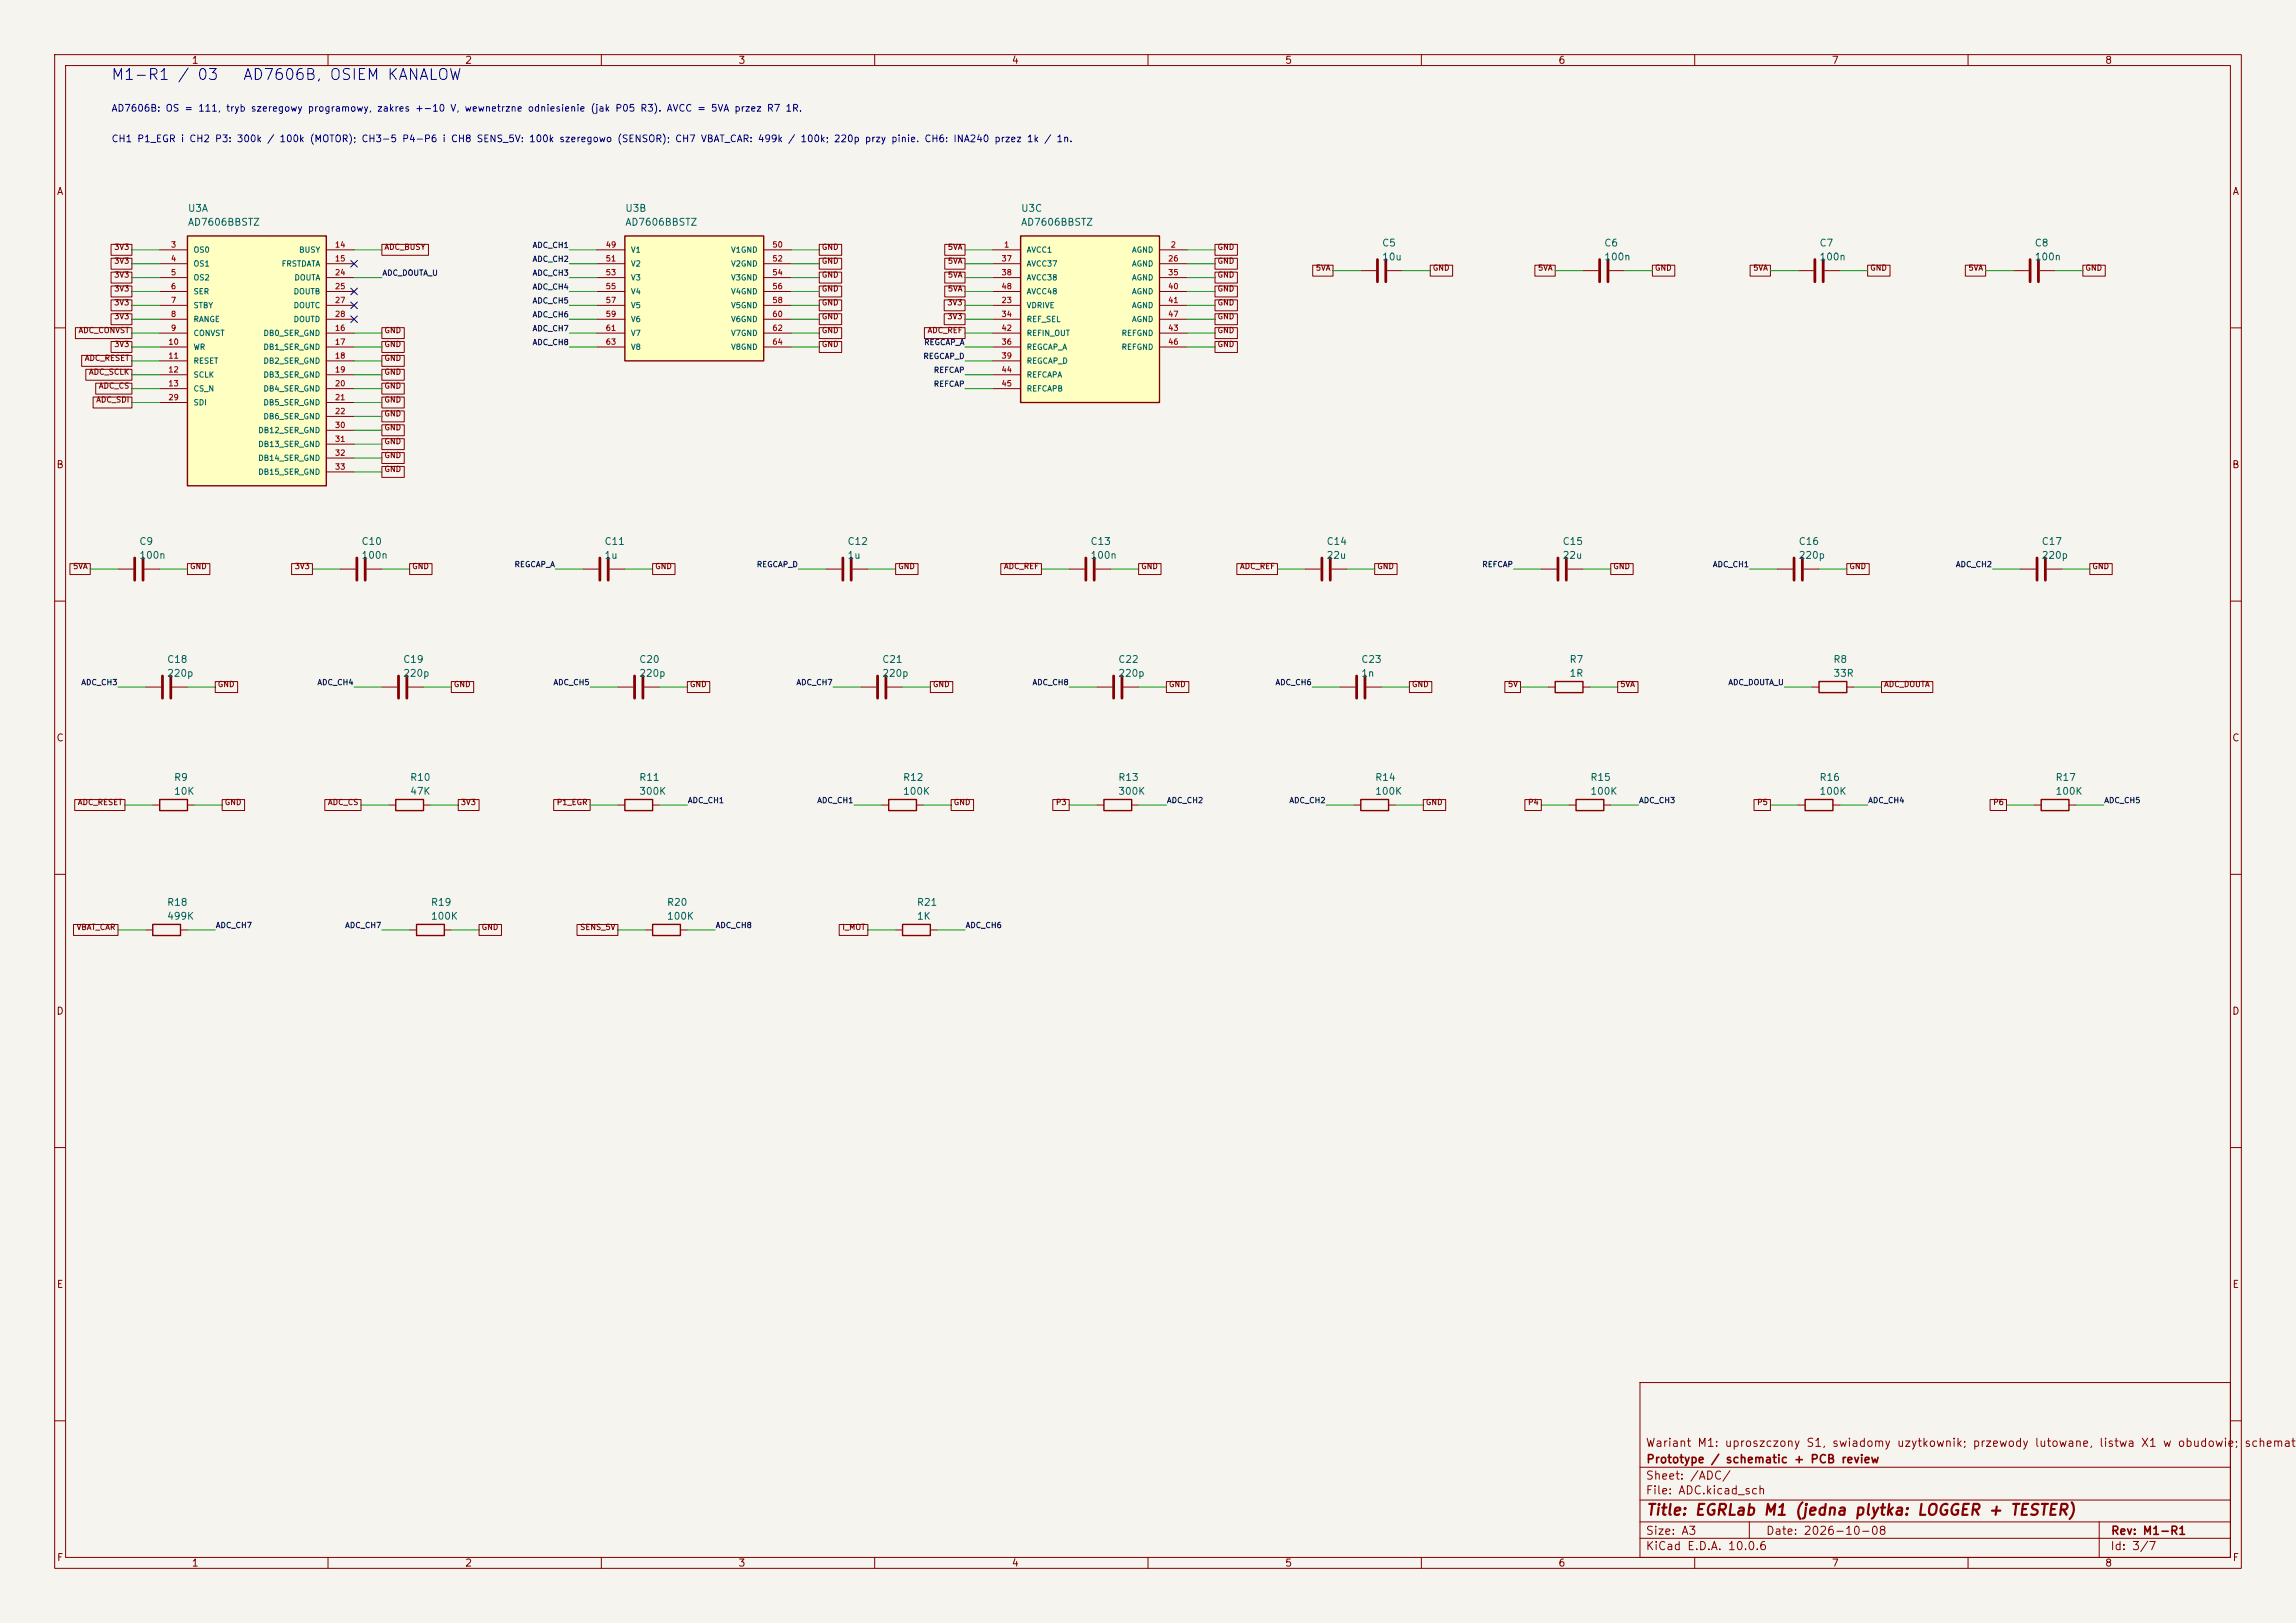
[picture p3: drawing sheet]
<svg xmlns="http://www.w3.org/2000/svg" width="420mm" height="297mm" viewBox="0 0 420 297" stroke-linecap="round" stroke-linejoin="round" font-family="sans-serif">
<defs><g id="words">
<g font-size="2" fill="#0000c2">
<text x="20.2" y="15.1">M1-R1 / 03</text>
<text x="44.3" y="15.1">AD7606B, OSIEM KANALOW</text>
</g>
<text font-size="2" fill="#840000" x="301" y="277.8">Title: EGRLab M1 (jedna plytka: LOGGER + TESTER)</text>
<g font-size="1.5" fill="#840000">
<text x="300.9" y="265.1">Wariant M1: uproszczony S1, swiadomy uzytkownik; przewody lutowane, listwa X1 w obudowie;</text>
<text x="301" y="268.1">Prototype / schematic + PCB review</text>
<text x="410.4" y="265.1">schemat</text>
<text x="300.9" y="273.8">File: ADC.kicad_sch</text>
<text x="300.9" y="271.1">Sheet: /ADC/</text>
<text x="300.9" y="281.2">Size: A3</text>
<text x="322.9" y="281.2">Date: 2026-10-08</text>
<text x="386" y="281.2">Rev: M1-R1</text>
<text x="300.9" y="284">KiCad E.D.A. 10.0.6</text>
<text x="385.9" y="284">Id: 3/7</text>
</g>
<g font-size="1.3" fill="#840000">
<text x="35" y="12">1</text>
<text x="85" y="12">2</text>
<text x="135" y="12">3</text>
<text x="185" y="12">4</text>
<text x="235" y="12">5</text>
<text x="285" y="12">6</text>
<text x="335" y="12">7</text>
<text x="385" y="12">8</text>
<text x="10.3" y="36">A</text>
<text x="408.3" y="36">A</text>
<text x="10.2" y="86">B</text>
<text x="408.2" y="86">B</text>
<text x="10.2" y="136">C</text>
<text x="408.2" y="136">C</text>
<text x="10.2" y="186">D</text>
<text x="408.2" y="186">D</text>
<text x="10.3" y="236">E</text>
<text x="408.3" y="236">E</text>
<text x="10.3" y="286">F</text>
<text x="35" y="287">1</text>
<text x="85" y="287">2</text>
<text x="135" y="287">3</text>
<text x="185" y="287">4</text>
<text x="235" y="287">5</text>
<text x="285" y="287">6</text>
<text x="335" y="287">7</text>
<text x="385" y="287">8</text>
<text x="408.3" y="286">F</text>
</g>
<g font-size="1.3" fill="#0000c2">
<text x="20.3" y="20.7">AD7606B: OS = 111, tryb szeregowy programowy, zakres +-10 V, wewnetrzne odniesienie (jak P05 R3). AVCC = 5VA przez R7 1R.</text>
<text x="20.3" y="26.3">CH1 P1_EGR i CH2 P3: 300k / 100k (MOTOR); CH3-5 P4-P6 i CH8 SENS_5V: 100k szeregowo (SENSOR); CH7 VBAT_CAR: 499k / 100k; 220p przy pinie. CH6: INA240 przez 1k / 1n.</text>
</g>
<g font-size="1.3" fill="#006464">
<text x="34.3" y="39.1">U3A</text>
<text x="34.3" y="41.6">AD7606BBSTZ</text>
<text x="114.3" y="39.1">U3B</text>
<text x="114.3" y="41.6">AD7606BBSTZ</text>
<text x="186.7" y="39.1">U3C</text>
<text x="186.7" y="41.6">AD7606BBSTZ</text>
<text x="252.7" y="45.4">C5</text>
<text x="252.7" y="48">10u</text>
<text x="293.4" y="45.4">C6</text>
<text x="293.4" y="48">100n</text>
<text x="332.7" y="45.4">C7</text>
<text x="332.7" y="48">100n</text>
<text x="372.1" y="45.4">C8</text>
<text x="372.1" y="48">100n</text>
<text x="25.4" y="100">C9</text>
<text x="66" y="100">C10</text>
<text x="110.5" y="100">C11</text>
<text x="154.9" y="100">C12</text>
<text x="199.4" y="100">C13</text>
<text x="242.6" y="100">C14</text>
<text x="285.7" y="100">C15</text>
<text x="328.9" y="100">C16</text>
<text x="373.4" y="100">C17</text>
<text x="25.4" y="102.6">100n</text>
<text x="66" y="102.6">100n</text>
<text x="110.5" y="102.6">1u</text>
<text x="154.9" y="102.6">1u</text>
<text x="199.4" y="102.6">100n</text>
<text x="242.6" y="102.6">22u</text>
<text x="285.7" y="102.6">22u</text>
<text x="328.9" y="102.6">220p</text>
<text x="373.4" y="102.6">220p</text>
<text x="30.5" y="121.6">C18</text>
<text x="30.5" y="124.2">220p</text>
<text x="73.6" y="121.6">C19</text>
<text x="73.6" y="124.2">220p</text>
<text x="116.8" y="121.6">C20</text>
<text x="116.8" y="124.2">220p</text>
<text x="161.3" y="121.6">C21</text>
<text x="161.3" y="124.2">220p</text>
<text x="204.5" y="121.6">C22</text>
<text x="204.5" y="124.2">220p</text>
<text x="248.9" y="121.6">C23</text>
<text x="248.9" y="124.2">1n</text>
<text x="287" y="121.6">R7</text>
<text x="287" y="124.2">1R</text>
<text x="335.3" y="121.6">R8</text>
<text x="335.3" y="124.2">33R</text>
<text x="31.7" y="143.2">R9</text>
<text x="74.9" y="143.2">R10</text>
<text x="116.8" y="143.2">R11</text>
<text x="165.1" y="143.2">R12</text>
<text x="204.5" y="143.2">R13</text>
<text x="251.4" y="143.2">R14</text>
<text x="290.8" y="143.2">R15</text>
<text x="332.7" y="143.2">R16</text>
<text x="375.9" y="143.2">R17</text>
<text x="31.7" y="145.7">10K</text>
<text x="74.9" y="145.7">47K</text>
<text x="116.8" y="145.7">300K</text>
<text x="165.1" y="145.7">100K</text>
<text x="204.5" y="145.7">300K</text>
<text x="251.4" y="145.7">100K</text>
<text x="290.8" y="145.7">100K</text>
<text x="332.7" y="145.7">100K</text>
<text x="375.9" y="145.7">100K</text>
<text x="30.5" y="166.1">R18</text>
<text x="78.7" y="166.1">R19</text>
<text x="121.9" y="166.1">R20</text>
<text x="167.6" y="166.1">R21</text>
<text x="30.5" y="168.6">499K</text>
<text x="78.7" y="168.6">100K</text>
<text x="121.9" y="168.6">100K</text>
<text x="167.6" y="168.6">1K</text>
</g>
<g font-size="1" fill="#840000">
<text x="20.8" y="46">3V3</text>
<text x="70.2" y="46">ADC_BUSY</text>
<text x="150.2" y="46">GND</text>
<text x="173.3" y="46">5VA</text>
<text x="222.6" y="46">GND</text>
<text x="20.8" y="53.6">3V3</text>
<text x="20.8" y="51">3V3</text>
<text x="20.8" y="48.5">3V3</text>
<text x="150.2" y="53.6">GND</text>
<text x="150.2" y="51">GND</text>
<text x="150.2" y="48.5">GND</text>
<text x="173.3" y="48.5">5VA</text>
<text x="173.3" y="51">5VA</text>
<text x="173.3" y="53.6">5VA</text>
<text x="222.6" y="48.5">GND</text>
<text x="222.6" y="53.6">GND</text>
<text x="222.6" y="51">GND</text>
<text x="240.6" y="49.8">5VA</text>
<text x="262" y="49.8">GND</text>
<text x="281.2" y="49.8">5VA</text>
<text x="302.6" y="49.8">GND</text>
<text x="320.6" y="49.8">5VA</text>
<text x="342" y="49.8">GND</text>
<text x="360" y="49.8">5VA</text>
<text x="381.4" y="49.8">GND</text>
<text x="20.8" y="58.7">3V3</text>
<text x="20.8" y="56.1">3V3</text>
<text x="150.2" y="58.7">GND</text>
<text x="150.2" y="56.1">GND</text>
<text x="173.2" y="58.7">3V3</text>
<text x="173.2" y="56.1">3V3</text>
<text x="222.6" y="58.7">GND</text>
<text x="222.6" y="56.1">GND</text>
<text x="14.3" y="61.2">ADC_CONVST</text>
<text x="20.8" y="63.7">3V3</text>
<text x="70.2" y="63.7">GND</text>
<text x="70.2" y="61.2">GND</text>
<text x="150.2" y="63.7">GND</text>
<text x="150.2" y="61.2">GND</text>
<text x="169.6" y="61.2">ADC_REF</text>
<text x="222.6" y="63.7">GND</text>
<text x="222.6" y="61.2">GND</text>
<text x="15.4" y="66.3">ADC_RESET</text>
<text x="16.2" y="68.8">ADC_SCLK</text>
<text x="18" y="71.4">ADC_CS</text>
<text x="70.2" y="71.4">GND</text>
<text x="70.2" y="68.8">GND</text>
<text x="70.2" y="66.3">GND</text>
<text x="17.5" y="73.9">ADC_SDI</text>
<text x="70.2" y="73.9">GND</text>
<text x="70.2" y="76.4">GND</text>
<text x="70.2" y="79">GND</text>
<text x="70.2" y="81.5">GND</text>
<text x="70.2" y="86.6">GND</text>
<text x="70.2" y="84.1">GND</text>
<text x="13.3" y="104.4">5VA</text>
<text x="34.7" y="104.4">GND</text>
<text x="53.8" y="104.4">3V3</text>
<text x="75.3" y="104.4">GND</text>
<text x="119.8" y="104.4">GND</text>
<text x="164.2" y="104.4">GND</text>
<text x="183.5" y="104.4">ADC_REF</text>
<text x="208.7" y="104.4">GND</text>
<text x="226.7" y="104.4">ADC_REF</text>
<text x="251.8" y="104.4">GND</text>
<text x="295" y="104.4">GND</text>
<text x="338.2" y="104.4">GND</text>
<text x="382.6" y="104.4">GND</text>
<text x="39.7" y="126">GND</text>
<text x="82.9" y="126">GND</text>
<text x="126.1" y="126">GND</text>
<text x="170.6" y="126">GND</text>
<text x="213.7" y="126">GND</text>
<text x="258.2" y="126">GND</text>
<text x="275.7" y="126">5V</text>
<text x="296.3" y="126">5VA</text>
<text x="344.5" y="126">ADC_DOUTA</text>
<text x="14.1" y="147.6">ADC_RESET</text>
<text x="41" y="147.6">GND</text>
<text x="59.9" y="147.6">ADC_CS</text>
<text x="84.2" y="147.6">3V3</text>
<text x="101.8" y="147.6">P1_EGR</text>
<text x="174.4" y="147.6">GND</text>
<text x="193.1" y="147.6">P3</text>
<text x="260.7" y="147.6">GND</text>
<text x="279.4" y="147.6">P4</text>
<text x="321.3" y="147.6">P5</text>
<text x="364.5" y="147.6">P6</text>
<text x="13.9" y="170.4">VBAT_CAR</text>
<text x="88" y="170.4">GND</text>
<text x="106" y="170.4">SENS_5V</text>
<text x="154" y="170.4">I_MOT</text>
</g>
<g font-size="1" fill="#a90000">
<text x="31.2" y="45.5">3</text>
<text x="61.2" y="45.5">14</text>
<text x="110.7" y="45.5">49</text>
<text x="141.2" y="45.5">50</text>
<text x="183.6" y="45.5">1</text>
<text x="214.1" y="45.5">2</text>
<text x="31.2" y="48.1">4</text>
<text x="31.2" y="50.6">5</text>
<text x="31.2" y="53.2">6</text>
<text x="61.2" y="48.1">15</text>
<text x="61.2" y="50.6">24</text>
<text x="61.2" y="53.2">25</text>
<text x="110.7" y="48.1">51</text>
<text x="110.7" y="50.6">53</text>
<text x="110.7" y="53.2">55</text>
<text x="141.2" y="48.1">52</text>
<text x="141.2" y="50.6">54</text>
<text x="141.2" y="53.2">56</text>
<text x="183.1" y="48.1">37</text>
<text x="183.1" y="50.6">38</text>
<text x="183.1" y="53.2">48</text>
<text x="213.6" y="48.1">26</text>
<text x="213.6" y="50.6">35</text>
<text x="213.6" y="53.2">40</text>
<text x="31.2" y="55.7">7</text>
<text x="31.2" y="58.2">8</text>
<text x="61.2" y="55.7">27</text>
<text x="61.2" y="58.2">28</text>
<text x="110.7" y="55.7">57</text>
<text x="110.7" y="58.2">59</text>
<text x="141.2" y="55.7">58</text>
<text x="141.2" y="58.2">60</text>
<text x="183.1" y="55.7">23</text>
<text x="183.1" y="58.2">34</text>
<text x="213.6" y="55.7">41</text>
<text x="213.6" y="58.2">47</text>
<text x="30.7" y="63.3">10</text>
<text x="30.7" y="65.9">11</text>
<text x="31.2" y="60.8">9</text>
<text x="61.2" y="60.8">16</text>
<text x="61.2" y="63.3">17</text>
<text x="61.2" y="65.9">18</text>
<text x="110.7" y="60.8">61</text>
<text x="110.7" y="63.3">63</text>
<text x="141.2" y="60.8">62</text>
<text x="141.2" y="63.3">64</text>
<text x="183.1" y="63.3">36</text>
<text x="183.1" y="65.9">39</text>
<text x="183.1" y="60.8">42</text>
<text x="213.6" y="60.8">43</text>
<text x="213.6" y="63.3">46</text>
<text x="30.7" y="68.4">12</text>
<text x="30.7" y="70.9">13</text>
<text x="61.2" y="68.4">19</text>
<text x="61.2" y="70.9">20</text>
<text x="183.1" y="68.4">44</text>
<text x="183.1" y="70.9">45</text>
<text x="30.7" y="73.5">29</text>
<text x="61.2" y="73.5">21</text>
<text x="61.2" y="76">22</text>
<text x="61.2" y="78.6">30</text>
<text x="61.2" y="81.1">31</text>
<text x="61.2" y="83.6">32</text>
<text x="61.2" y="86.2">33</text>
</g>
<g font-size="1" fill="#006464">
<text x="35.3" y="46.5">OS0</text>
<text x="54.6" y="46.5">BUSY</text>
<text x="115.3" y="46.5">V1</text>
<text x="133.6" y="46.5">V1GND</text>
<text x="187.7" y="46.5">AVCC1</text>
<text x="207" y="46.5">AGND</text>
<text x="35.3" y="49">OS1</text>
<text x="35.3" y="51.6">OS2</text>
<text x="51.4" y="49">FRSTDATA</text>
<text x="53.8" y="51.6">DOUTA</text>
<text x="115.3" y="49">V2</text>
<text x="115.3" y="51.6">V3</text>
<text x="133.6" y="49">V2GND</text>
<text x="133.6" y="51.6">V3GND</text>
<text x="187.7" y="49">AVCC37</text>
<text x="187.7" y="51.6">AVCC38</text>
<text x="207" y="49">AGND</text>
<text x="207" y="51.6">AGND</text>
<text x="35.3" y="54.1">SER</text>
<text x="35.3" y="56.6">STBY</text>
<text x="35.3" y="59.2">RANGE</text>
<text x="53.6" y="54.1">DOUTB</text>
<text x="53.6" y="56.6">DOUTC</text>
<text x="53.6" y="59.2">DOUTD</text>
<text x="115.3" y="54.1">V4</text>
<text x="115.3" y="56.6">V5</text>
<text x="115.3" y="59.2">V6</text>
<text x="133.6" y="54.1">V4GND</text>
<text x="133.6" y="56.6">V5GND</text>
<text x="133.6" y="59.2">V6GND</text>
<text x="187.7" y="56.6">VDRIVE</text>
<text x="187.7" y="59.2">REF_SEL</text>
<text x="187.7" y="54.1">AVCC48</text>
<text x="207" y="54.1">AGND</text>
<text x="207" y="56.6">AGND</text>
<text x="207" y="59.2">AGND</text>
<text x="35.3" y="61.7">CONVST</text>
<text x="35.3" y="64.3">WR</text>
<text x="48.1" y="61.7">DB0_SER_GND</text>
<text x="48.1" y="64.3">DB1_SER_GND</text>
<text x="115.3" y="61.7">V7</text>
<text x="115.3" y="64.3">V8</text>
<text x="133.6" y="61.7">V7GND</text>
<text x="133.6" y="64.3">V8GND</text>
<text x="187.7" y="64.3">REGCAP_A</text>
<text x="187.7" y="61.7">REFIN_OUT</text>
<text x="205.1" y="61.7">REFGND</text>
<text x="205.1" y="64.3">REFGND</text>
<text x="35.3" y="66.8">RESET</text>
<text x="35.3" y="69.3">SCLK</text>
<text x="35.3" y="71.9">CS_N</text>
<text x="48.1" y="66.8">DB2_SER_GND</text>
<text x="48.1" y="69.3">DB3_SER_GND</text>
<text x="48.1" y="71.9">DB4_SER_GND</text>
<text x="187.7" y="66.8">REGCAP_D</text>
<text x="187.7" y="69.3">REFCAPA</text>
<text x="187.7" y="71.9">REFCAPB</text>
<text x="35.3" y="74.4">SDI</text>
<text x="48.1" y="74.4">DB5_SER_GND</text>
<text x="48.1" y="77">DB6_SER_GND</text>
<text x="47.1" y="79.5">DB12_SER_GND</text>
<text x="47.1" y="82">DB13_SER_GND</text>
<text x="47.1" y="84.6">DB14_SER_GND</text>
<text x="47.1" y="87.1">DB15_SER_GND</text>
</g>
<g font-size="1" fill="#0f0f0f">
<text x="97.3" y="45.6">ADC_CH1</text>
<text x="69.9" y="50.7">ADC_DOUTA_U</text>
<text x="97.3" y="50.7">ADC_CH3</text>
<text x="97.3" y="48.2">ADC_CH2</text>
<text x="97.3" y="53.2">ADC_CH4</text>
<text x="97.3" y="58.3">ADC_CH6</text>
<text x="97.3" y="55.8">ADC_CH5</text>
<text x="97.3" y="63.4">ADC_CH8</text>
<text x="97.3" y="60.9">ADC_CH7</text>
<text x="168.8" y="65.9">REGCAP_D</text>
<text x="168.9" y="63.4">REGCAP_A</text>
<text x="170.7" y="68.5">REFCAP</text>
<text x="170.7" y="71">REFCAP</text>
<text x="94" y="104">REGCAP_A</text>
<text x="138.3" y="104">REGCAP_D</text>
<text x="271" y="104">REFCAP</text>
<text x="313.2" y="104">ADC_CH1</text>
<text x="357.7" y="104">ADC_CH2</text>
<text x="14.8" y="125.6">ADC_CH3</text>
<text x="58" y="125.6">ADC_CH4</text>
<text x="101.1" y="125.6">ADC_CH5</text>
<text x="145.6" y="125.6">ADC_CH7</text>
<text x="188.8" y="125.6">ADC_CH8</text>
<text x="233.2" y="125.6">ADC_CH6</text>
<text x="316" y="125.6">ADC_DOUTA_U</text>
<text x="125.7" y="147.2">ADC_CH1</text>
<text x="149.4" y="147.2">ADC_CH1</text>
<text x="213.4" y="147.2">ADC_CH2</text>
<text x="235.8" y="147.2">ADC_CH2</text>
<text x="299.7" y="147.2">ADC_CH3</text>
<text x="341.6" y="147.2">ADC_CH4</text>
<text x="384.8" y="147.2">ADC_CH5</text>
<text x="39.4" y="170.1">ADC_CH7</text>
<text x="63" y="170.1">ADC_CH7</text>
<text x="130.8" y="170.1">ADC_CH8</text>
<text x="176.5" y="170.1">ADC_CH6</text>
</g>
</g></defs>
<path d="M0 0h420v297h-420z" fill="#f5f4ef" stroke="#f5f4ef" stroke-width=".18"/>
<g fill="none" stroke="#840000" stroke-width=".18">
<path d="M10 10h400v277h-400zM12 12h396v273h-396zM60 10v2M110 10v2M160 10v2M210 10v2M260 10v2M310 10v2M360 10v2M10 60h2M408 60h2M10 110h2"/>
<path d="M21.6 104.1h2.8M26.4 104.1h2.8M106.7 104.1h2.8M111.5 104.1h2.8M195.6 104.1h2.8M200.4 104.1h2.8M408 110h2M331.5 125.7h1.2M337.8 125.7h1.3M10 160h2M113 147.3h1.3M119.4 147.3h1.2"/>
<path d="M328.9 147.3h1.3M335.3 147.3h1.2M408 160h2M163.8 170.2h1.3M170.2 170.2h1.2M10 210h2M408 210h2M300 253h108v32h-108zM10 260h2M300 278.5h108M300 274.5h108M300 268.5h108"/>
<path d="M320 278.5v3M384 278.5v6.5M408 260h2M60 285v2M110 285v2M160 285v2M210 285v2M260 285v2M300 281.5h108M310 285v2M360 285v2"/>
</g>
<path d="M24.6 102.1v4.1M26.2 102.1v4.1M109.7 102.1v4.1M111.3 102.1v4.1M198.6 102.1v4.1M200.2 102.1v4.1" fill="none" stroke="#840000" stroke-width=".51"/>
<path d="M332.7 124.7h5.1v2h-5.1zM114.3 146.3h5.1v2h-5.1zM330.2 146.3h5.1v2h-5.1zM165.1 169.2h5.1v2h-5.1z" fill="none" stroke="#840000" stroke-width=".25"/>
<path d="M34.3 43.2h25.4v45.7h-25.4z" fill="#ffffc2"/>
<path d="M34.3 43.2h25.4v45.7h-25.4zM284.5 124.7h5.1v2h-5.1z" fill="none" stroke="#840000" stroke-width=".25"/>
<g fill="none" stroke="#840000" stroke-width=".18">
<path d="M29.2 45.7h5.1M29.2 48.3h5.1M29.2 50.8h5.1M29.2 53.3h5.1M29.2 55.9h5.1M29.2 58.4h5.1M59.7 45.7h5.1M59.7 48.3h5.1M59.7 50.8h5.1M59.7 53.3h5.1M59.7 55.9h5.1M59.7 58.4h5.1"/>
<path d="M29.2 61h5.1M29.2 63.5h5.1M29.2 66h5.1M29.2 68.6h5.1M29.2 71.1h5.1M29.2 73.7h5.1M59.7 61h5.1M59.7 63.5h5.1M59.7 66h5.1M59.7 68.6h5.1M59.7 71.1h5.1M59.7 73.7h5.1"/>
<path d="M59.7 76.2h5.1M59.7 78.7h5.1M59.7 81.3h5.1M59.7 83.8h5.1M59.7 86.4h5.1M281.9 104.1h2.8M286.8 104.1h2.8M325.1 104.1h2.8M329.9 104.1h2.8M283.2 125.7h1.3M289.6 125.7h1.2"/>
</g>
<path d="M285 102.1v4.1M286.5 102.1v4.1M328.2 102.1v4.1M329.7 102.1v4.1" fill="none" stroke="#840000" stroke-width=".51"/>
<path d="M186.7 43.2h25.4v30.5h-25.4z" fill="#ffffc2"/>
<path d="M186.7 43.2h25.4v30.5h-25.4zM72.4 146.3h5.1v2h-5.1zM201.9 146.3h5.1v2h-5.1zM248.9 146.3h5.1v2h-5.1zM373.4 146.3h5.1v2h-5.1z" fill="none" stroke="#840000" stroke-width=".25"/>
<g fill="none" stroke="#840000" stroke-width=".18">
<path d="M181.6 45.7h5.1M181.6 55.9h5.1M181.6 48.3h5.1M181.6 58.4h5.1M181.6 50.8h5.1M181.6 53.3h5.1M212.1 45.7h5.1M212.1 55.9h5.1M212.1 48.3h5.1M212.1 58.4h5.1M212.1 50.8h5.1M212.1 53.3h5.1"/>
<path d="M181.6 63.5h5.1M181.6 66h5.1M181.6 61h5.1M181.6 68.6h5.1M181.6 71.1h5.1M212.1 63.5h5.1M212.1 61h5.1M200.7 125.7h2.8M205.5 125.7h2.8M245.1 125.7h2.8M249.9 125.7h2.8M71.1 147.3h1.3"/>
<path d="M77.5 147.3h1.2M200.7 147.3h1.2M207 147.3h1.3M247.6 147.3h1.3M254 147.3h1.3M372.1 147.3h1.3M378.5 147.3h1.2"/>
</g>
<path d="M203.7 123.7v4.1M205.2 123.7v4.1M248.2 123.7v4.1M249.7 123.7v4.1" fill="none" stroke="#840000" stroke-width=".51"/>
<path d="M114.3 43.2h25.4v22.8h-25.4z" fill="#ffffc2"/>
<path d="M114.3 43.2h25.4v22.8h-25.4zM29.2 146.3h5.1v2h-5.1zM162.6 146.3h5v2h-5zM288.3 146.3h5.1v2h-5.1zM27.9 169.2h5.1v2h-5.1zM76.2 169.2h5.1v2h-5.1zM119.4 169.2h5.1v2h-5.1z" fill="none" stroke="#840000" stroke-width=".25"/>
<g fill="none" stroke="#840000" stroke-width=".18">
<path d="M13.8 60h10.3v2h-10.3zM20.3 52.3h3.8v2h-3.8zM20.3 57.4h3.8v2h-3.8zM20.3 54.9h3.8v2h-3.8zM20.3 49.8h3.8v2h-3.8zM20.3 44.7h3.8v2h-3.8zM20.3 47.3h3.8v2h-3.8zM69.8 60h4.1v2h-4.1zM69.8 44.7h8.6v2h-8.6zM109.2 45.7h5.1M109.2 48.3h5.1M109.2 50.8h5.1"/>
<path d="M109.2 53.3h5.1M109.2 55.9h5.1M109.2 58.4h5.1M139.7 45.7h5.1M139.7 48.3h5.1M139.7 50.8h5.1M139.7 53.3h5.1M139.7 55.9h5.1M139.7 58.4h5.1M149.9 52.3h4.1v2h-4.1zM149.9 49.8h4.1v2h-4.1zM149.9 47.3h4.1v2h-4.1z"/>
<path d="M149.9 44.7h4.1v2h-4.1zM149.9 60h4.1v2h-4.1zM149.9 57.4h4.1v2h-4.1zM149.9 54.9h4.1v2h-4.1zM169.1 60h7.4v2h-7.4zM172.7 57.4h3.8v2h-3.8zM172.7 54.9h3.8v2h-3.8zM172.8 44.7h3.7v2h-3.7zM172.8 47.3h3.7v2h-3.7zM172.8 49.8h3.7v2h-3.7zM172.8 52.3h3.7v2h-3.7zM222.2 44.7h4.1v2h-4.1z"/>
<path d="M222.2 57.4h4.1v2h-4.1zM222.2 60h4.1v2h-4.1zM222.2 47.3h4.1v2h-4.1zM222.2 54.9h4.1v2h-4.1zM222.2 52.3h4.1v2h-4.1zM222.2 49.8h4.1v2h-4.1zM240.1 48.5h3.7v2h-3.7zM248.9 49.5h2.8M253.7 49.5h2.8M261.6 48.5h4.1v2h-4.1zM280.8 48.5h3.7v2h-3.7zM289.6 49.5h2.8"/>
<path d="M294.4 49.5h2.8M302.3 48.5h4.1v2h-4.1zM320.1 48.5h3.7v2h-3.7zM328.9 49.5h2.8M333.8 49.5h2.7M341.6 48.5h4.1v2h-4.1zM359.5 48.5h3.7v2h-3.7zM368.3 49.5h2.8M373.1 49.5h2.8M381 48.5h4.1v2h-4.1zM14.9 65h9.2v2h-9.2zM15.7 67.6h8.4v2h-8.4z"/>
<path d="M17 72.7h7.1v2h-7.1zM17.5 70.1h6.6v2h-6.6zM20.3 62.5h3.8v2h-3.8zM69.8 70.1h4.1v2h-4.1zM69.8 67.6h4.1v2h-4.1zM69.8 65h4.1v2h-4.1zM69.8 62.5h4.1v2h-4.1zM69.8 72.7h4.1v2h-4.1zM69.8 75.2h4.1v2h-4.1zM69.8 77.7h4.1v2h-4.1zM109.2 61h5.1M109.2 63.5h5.1"/>
<path d="M139.7 61h5.1M139.7 63.5h5.1M149.9 62.5h4.1v2h-4.1zM222.2 62.5h4.1v2h-4.1zM69.8 80.3h4.1v2h-4.1zM69.8 85.4h4.1v2h-4.1zM69.8 82.8h4.1v2h-4.1zM12.8 103.1h3.7v2h-3.7zM34.3 103.1h4.1v2h-4.1zM53.3 103.1h3.8v2h-3.8zM62.2 104.1h2.8M67.1 104.1h2.7"/>
<path d="M74.9 103.1h4.1v2h-4.1zM119.4 103.1h4.1v2h-4.1zM151.1 104.1h2.8M156 104.1h2.7M163.8 103.1h4.1v2h-4.1zM183.1 103.1h7.4v2h-7.4zM208.3 103.1h4.1v2h-4.1zM226.2 103.1h7.5v2h-7.5zM238.8 104.1h2.8M243.6 104.1h2.8M251.5 103.1h4.1v2h-4.1zM294.6 103.1h4.1v2h-4.1z"/>
<path d="M337.8 103.1h4.1v2h-4.1zM369.6 104.1h2.8M374.4 104.1h2.8M382.3 103.1h4.1v2h-4.1zM26.7 125.7h2.8M31.5 125.7h2.8M39.4 124.7h4.1v2h-4.1zM69.8 125.7h2.8M74.7 125.7h2.8M82.5 124.7h4.1v2h-4.1zM113 125.7h2.8M117.9 125.7h2.7"/>
<path d="M125.7 124.7h4.1v2h-4.1zM157.5 125.7h2.8M162.3 125.7h2.8M170.2 124.7h4.1v2h-4.1zM213.4 124.7h4.1v2h-4.1zM257.8 124.7h4.1v2h-4.1zM275.3 124.7h2.8v2h-2.8zM295.9 124.7h3.7v2h-3.7zM344.2 124.7h9.4v2h-9.4zM13.7 146.3h9.2v2h-9.2zM27.9 147.3h1.3M34.3 147.3h1.3"/>
<path d="M40.6 146.3h4.1v2h-4.1zM59.4 146.3h6.6v2h-6.6zM83.8 146.3h3.8v2h-3.8zM101.3 146.3h6.6v2h-6.6zM161.3 147.3h1.3M167.6 147.3h1.3M174 146.3h4.1v2h-4.1zM192.6 146.3h3v2h-3zM260.3 146.3h4.1v2h-4.1zM278.9 146.3h3v2h-3zM287 147.3h1.3M293.4 147.3h1.2"/>
<path d="M320.8 146.3h3v2h-3zM364 146.3h3v2h-3zM13.4 169.2h8.2v2h-8.2zM26.7 170.2h1.2M33 170.2h1.3M74.9 170.2h1.3M81.3 170.2h1.2M87.6 169.2h4.1v2h-4.1zM105.6 169.2h7.4v2h-7.4zM118.1 170.2h1.3M124.5 170.2h1.2M153.5 169.2h5.2v2h-5.2z"/>
</g>
<g fill="none" stroke="#840000" stroke-width=".51">
<path d="M252 47.5v4.1M253.5 47.5v4.1M292.6 47.5v4.1M294.1 47.5v4.1M332 47.5v4.1M333.5 47.5v4.1M371.3 47.5v4.1M372.9 47.5v4.1M65.3 102.1v4.1M66.8 102.1v4.1M154.2 102.1v4.1M155.7 102.1v4.1"/>
<path d="M241.8 102.1v4.1M243.3 102.1v4.1M372.6 102.1v4.1M374.1 102.1v4.1M29.7 123.7v4.1M31.2 123.7v4.1M72.9 123.7v4.1M74.4 123.7v4.1M116.1 123.7v4.1M117.6 123.7v4.1M160.5 123.7v4.1M162.1 123.7v4.1"/>
</g>
<g fill="none" stroke="#009600" stroke-width=".18">
<path d="M24.1 50.8h5.1M24.1 53.3h5.1M24.1 55.9h5.1M24.1 48.3h5.1M24.1 58.4h5.1M24.1 45.7h5.1M64.8 50.8h5M64.8 45.7h5M104.1 50.8h5.1M104.1 53.3h5.1M104.1 55.9h5.1M104.1 48.3h5.1"/>
<path d="M104.1 58.4h5.1M104.1 45.7h5.1M144.8 50.8h5.1M144.8 53.3h5.1M144.8 55.9h5.1M144.8 48.3h5.1M144.8 58.4h5.1M144.8 45.7h5.1M176.5 50.8h5.1M176.5 53.3h5.1M176.5 55.9h5.1M176.5 48.3h5.1"/>
<path d="M176.5 58.4h5.1M176.5 45.7h5.1M217.2 50.8h5M217.2 53.3h5M217.2 55.9h5M217.2 48.3h5M217.2 58.4h5M217.2 45.7h5M243.8 49.5h5.1M256.5 49.5h5.1M284.5 49.5h5.1M297.2 49.5h5.1"/>
<path d="M323.8 49.5h5.1M336.5 49.5h5.1M363.2 49.5h5.1M375.9 49.5h5.1M24.1 71.1h5.1M24.1 68.6h5.1M24.1 63.5h5.1M24.1 61h5.1M24.1 66h5.1M24.1 73.7h5.1M64.8 71.1h5M64.8 68.6h5"/>
<path d="M64.8 63.5h5M64.8 61h5M64.8 66h5M64.8 73.7h5M64.8 76.2h5M64.8 78.7h5M104.1 63.5h5.1M104.1 61h5.1M144.8 63.5h5.1M144.8 61h5.1M176.5 71.1h5.1M176.5 68.6h5.1"/>
<path d="M176.5 63.5h5.1M176.5 61h5.1M176.5 66h5.1M217.2 63.5h5M217.2 61h5M64.8 83.8h5M64.8 81.3h5M64.8 86.4h5M16.5 104.1h5.1M29.2 104.1h5.1M57.1 104.1h5.1M69.8 104.1h5.1"/>
<path d="M101.6 104.1h5.1M114.3 104.1h5.1M146 104.1h5.1M158.7 104.1h5.1M190.5 104.1h5.1M203.2 104.1h5.1M233.7 104.1h5.1M246.4 104.1h5.1M276.9 104.1h5M289.6 104.1h5M320 104.1h5.1M332.7 104.1h5.1"/>
<path d="M364.5 104.1h5.1M377.2 104.1h5.1M21.6 125.7h5.1M34.3 125.7h5.1M64.8 125.7h5M77.5 125.7h5M107.9 125.7h5.1M120.6 125.7h5.1M152.4 125.7h5.1M165.1 125.7h5.1M195.6 125.7h5.1M208.3 125.7h5.1"/>
<path d="M240 125.7h5.1M252.7 125.7h5.1M278.1 125.7h5.1M290.8 125.7h5.1M326.4 125.7h5.1M339.1 125.7h5.1M22.9 147.3h5M35.6 147.3h5M66 147.3h5.1M78.7 147.3h5.1M107.9 147.3h5.1M120.6 147.3h5.1"/>
<path d="M156.2 147.3h5.1M168.9 147.3h5.1M195.6 147.3h5.1M208.3 147.3h5.1M242.6 147.3h5M255.3 147.3h5M281.9 147.3h5.1M294.6 147.3h5.1M323.8 147.3h5.1M336.5 147.3h5.1M367 147.3h5.1M379.7 147.3h5.1"/>
<path d="M21.6 170.2h5.1M34.3 170.2h5.1M69.8 170.2h5.1M82.5 170.2h5.1M113 170.2h5.1M125.7 170.2h5.1M158.7 170.2h5.1M171.4 170.2h5.1"/>
</g>
<path d="M64.2 57.8l1.2 1.2M64.2 55.3l1.2 1.2M64.2 52.7l1.2 1.2M64.2 47.7l1.2 1.2M65.4 57.8l-1.2 1.2M65.4 55.3l-1.2 1.2M65.4 52.7l-1.2 1.2M65.4 47.7l-1.2 1.2" fill="none" stroke="#000084" stroke-width=".18"/>
<use href="#words"/>
</svg>
